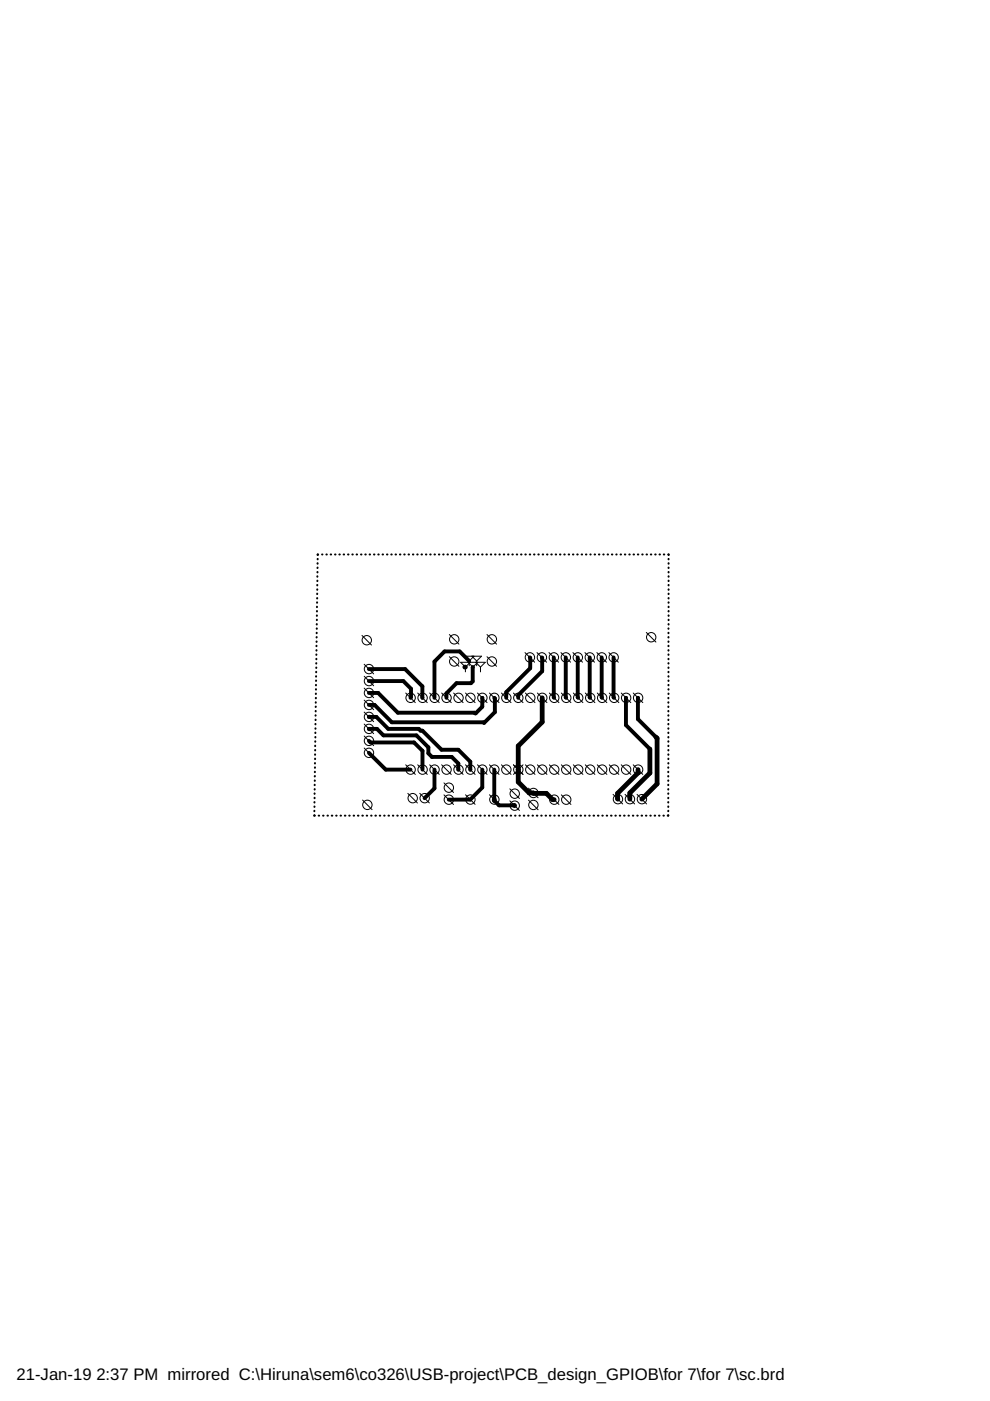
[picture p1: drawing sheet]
<svg xmlns="http://www.w3.org/2000/svg" width="210mm" height="297mm" viewBox="0 0 210 297" stroke-linecap="round" stroke-linejoin="round" font-family="sans-serif">
<defs><g id="words">
<g font-size="3.5">
<text x="3.5" y="292.5">21-Jan-19</text>
<text x="20.4" y="292.5">2:37 PM mirrored C:\Hiruna\sem6\co326\USB-project\PCB_design_GPIOB\for 7\for 7\sc.brd</text>
</g>
</g></defs>
<g fill="none" stroke="#000" stroke-width=".83">
<path d="M112.3 139.4l.1 2.3-5.1 5v1.3M114.9 139.4l.1 2.9-5.1 5.1v.6M117.4 139.4l.1 8.6M120 139.4v8.6M122.5 139.4l.1 8.6M125 139.4l.1 8.6M127.6 139.4l.1 8.6M130.1 139.4l.1 8.6M78.2 146.9h2l4.1 4.2h16.3l.3 .1 1.4-1.4v-1.8M78.2 141.9h7.7l3.7 3.6v2.4M78.2 157.1l.3 .3h9.3l1.8 1.8v4M78.2 144.4h7.3l1.6 1.6-.1 2"/>
<path d="M78.2 159.6l3.6 3.6h5.2M78.3 152h1.5l2.5 2.5h6.5l.4 .4h.4l4 4.1h3.6l2.5 2.5v1.7M78.3 154.6l-.1-.1h1.7l1.4 1.4h7l2.5 2.6v1.2l.8 .8h4.2l1.4 1.4v1.3M89.6 147.9v.1M99.5 140.1l-2-2h-3.2l-2.2 2.2v7.7M100.3 141.4l-.1 3.1-.4 .3h-3l-2.1 2.2v1M104.8 148l.1 .1v2.9l-2.3 2.3-.1-.2h-19.4l-3.7-3.6h-1.2M115 148h.1M132.7 148h.1M132.7 148v5.7l5.1 5.1M135.3 148v4.5l3.8 3.8M135.3 148h.1"/>
<path d="M92.1 163.2v4l-2.1 2M102.3 163.2v3.8l-2.6 2.5h-4.6M104.8 163.2v6.3M104.8 169.7l1 1.1h3.2"/>
</g>
<path d="M98.6 141.4h.1M115 148v5.1l-5.1 5.1v7.6l2.3 2.3 3.6 .1 1.4 1.3h.3M137.8 158.8v5.1l-4.3 4.2v1.3M139.1 156.3l.2 .2v9.7l-3.2 3.2M104.8 169.5v.2M109 170.8h.1M135.3 163.2v.7l-4.4 4.3 .1 1.2" fill="none" stroke="#000" stroke-width="1"/>
<g fill="none" stroke="#000" stroke-width=".42">
<path d="M67.3 119.4v.1M67.4 118.5v.1M67.5 117.6l-.1 .1M68.3 117.6h.1M69.2 117.6h.1M70.1 117.6h.1M71 117.6h.1M71.9 117.6h.2M72.9 117.6h.1M73.8 117.6h.1M74.7 117.6h.1M75.6 117.6h.1"/>
<path d="M76.5 117.6h.1M77.4 117.6h.2M78.4 117.6h.1M79.3 117.6h.1M80.2 117.6h.1M81.1 117.6h.1M82 117.6h.1M83 117.6h.1M83.9 117.6h.1M84.8 117.6h.1M85.7 117.6h.1M86.6 117.6h.1"/>
<path d="M87.5 117.6h.2M88.5 117.6h.1M89.4 117.6h.1M90.3 117.6h.1M91.2 117.6h.1M92.1 117.6h.1M93 117.6h.2M94 117.6h.1M94.9 117.6h.1M95.8 117.6h.1M96.7 117.6h.1M97.6 117.6h.1"/>
<path d="M98.6 117.6h.1M99.5 117.6h.1M100.4 117.6h.1M101.3 117.6h.1M102.2 117.6h.1M103.1 117.6h.1M104.1 117.6h.1M105 117.6h.1M105.9 117.6h.1M106.8 117.6h.1M107.7 117.6h.1M108.6 117.6h.1"/>
<path d="M109.6 117.6h.1M110.5 117.6h.1M111.4 117.6h.1M112.3 117.6h.1M113.2 117.6h.1M114.1 117.6h.1M115.1 117.6h.1M116 117.6h.1M116.9 117.6h.1M117.8 117.6h.1M118.7 117.6h.1M119.6 117.6h.1"/>
<path d="M120.6 117.6h.1M121.5 117.6h.1M122.4 117.6h.1M123.3 117.6h.1M124.2 117.6h.1M125.2 117.6h.1M126.1 117.6h.1M127 117.6h.1M127.9 117.6h.1M128.8 117.6h.1M129.7 117.6h.1M130.7 117.6h.1"/>
<path d="M131.6 117.6h.1M132.5 117.6h.1M133.4 117.6h.1M134.3 117.6h.1M135.2 117.6h.1M136.2 117.6h.1M137.1 117.6h.1M138 117.6h.1M138.9 117.6h.1M139.8 117.6h.1M140.7 117.6h.1M141.7 117.6l.1 .1"/>
<path d="M141.8 118.5v.1M141.8 119.4v.1M67.1 138.7v.2M67.1 139.7v.1M67.1 136.9v.1M67.1 137.8v.1M67.1 136v.1M67.1 135.1v.1M67.1 134.2v.1M67.2 132.3v.1M67.2 133.2v.1M67.2 130.5v.1"/>
<path d="M67.2 131.4v.1M67.2 128.6v.1M67.2 129.5v.1M67.2 127.7v.1M67.2 125.9v.1M67.2 126.8v.1M67.3 124v.1M67.3 124.9v.2M67.3 122.2v.1M67.3 123.1v.1M67.3 121.3v.1M67.3 120.3v.1"/>
<path d="M141.7 133.2v.1M141.7 134.2v.1M141.7 135.1v.1M141.7 136v.1M141.7 136.9v.1M141.7 137.8v.1M141.7 138.7v.2M141.7 139.7v.1M141.8 120.3v.1M141.8 121.3v.1M141.8 122.2v.1M141.8 123.1v.1"/>
<path d="M141.8 124v.1M141.8 124.9v.2M141.8 125.9v.1M141.8 126.8v.1M141.8 127.7v.1M141.8 128.6v.1M141.8 129.5v.1M141.8 130.5v.1M141.8 131.4v.1M141.8 132.3v.1M66.8 159.9v.1M66.8 158.1v.1"/>
<path d="M66.8 159v.1M66.8 157.2v.1M66.9 155.3v.1M66.9 156.3v.1M66.9 153.5v.1M66.9 154.4v.1M66.9 151.6v.1M66.9 152.6v.1M66.9 150.7v.1M67 148.9v.1M67 149.8l-.1 .1M67 147v.2"/>
<path d="M67 148v.1M67 145.2v.1M67 146.1v.1M67 143.4v.1M67 144.3v.1M67 142.4v.1M67.1 140.6v.1M67.1 141.5v.1M141.7 148v.1M141.7 148.9v.1M141.7 149.8v.1M141.7 150.7v.1"/>
<path d="M141.7 151.6v.1M141.7 152.6v.1M141.7 153.5v.1M141.7 154.4v.1M141.7 155.3v.1M141.7 156.3v.1M141.7 157.2v.1M141.7 158.1v.1M141.7 159v.1M141.7 159.9v.1M141.7 140.6v.1M141.7 141.5v.1"/>
<path d="M141.7 142.4v.1M141.7 143.4v.1M141.7 144.3v.1M141.7 145.2v.1M141.7 146.1v.1M141.7 147v.2M66.7 172.8l.1 .1M66.7 171.9v.1M66.7 170.1v.1M66.7 171v.1M66.7 168.2v.1M66.7 169.1v.1"/>
<path d="M66.7 166.4v.1M66.7 167.3v.1M66.7 165.5v.1M66.8 163.6v.1M66.8 164.5l-.1 .1M66.8 161.8v.1M66.8 162.7v.1M66.8 160.8v.2M67.6 172.9h.1M68.5 172.9h.1M69.4 172.9h.1M70.3 172.9h.2"/>
<path d="M71.3 172.9h.1M72.2 172.9h.1M73.1 172.9h.1M74 172.9h.1M75 172.9h.1M75.9 172.9h.1M76.8 172.9h.1M77.7 172.9h.2M78.7 172.9h.1M79.6 172.9h.1M80.5 172.9h.1M81.4 172.9h.2"/>
<path d="M82.4 172.9h.1M83.3 172.9h.1M84.2 172.9h.1M85.2 172.9h.1M86.1 172.9h.1M87 172.9h.1M87.9 172.9h.1M88.8 172.9h.2M89.8 172.9h.1M90.7 172.9h.1M91.6 172.9h.1M92.5 172.9h.1"/>
<path d="M93.5 172.9h.1M94.4 172.9h.1M95.3 172.9h.1M96.2 172.9h.2M97.2 172.9h.1M98.1 172.9h.1M99 172.9h.1M99.9 172.9h.2M100.9 172.9h.1M101.8 172.9h.1M102.7 172.9h.1M103.7 172.9h.1"/>
<path d="M104.6 172.9h.1M105.5 172.9h.1M106.4 172.9h.1M107.3 172.9h.2M108.3 172.9h.1M109.2 172.9h.1M110.1 172.9h.1M111 172.9h.2M112 172.9h.1M112.9 172.9h.1M113.8 172.9h.1M114.7 172.9h.2"/>
<path d="M115.7 172.9h.1M116.6 172.9h.1M117.5 172.9h.1M118.4 172.9h.2M119.4 172.9h.1M120.3 172.9h.1M121.2 172.9h.1M122.2 172.9h.1M123.1 172.9h.1M124 172.9h.1M124.9 172.9h.1M125.8 172.9h.2"/>
<path d="M126.8 172.9h.1M127.7 172.9h.1M128.6 172.9h.1M129.5 172.9h.2M130.5 172.9h.1M131.4 172.9h.1M132.3 172.9h.1M133.2 172.9h.1M134.2 172.9h.1M135.1 172.9h.1M136 172.9h.1M136.9 172.9h.2"/>
<path d="M137.9 172.9h.1M138.8 172.9h.1M139.7 172.9h.1M140.7 172.9h.1M141.7 162.7v.1M141.7 163.6v.1M141.7 164.5v.1M141.7 165.5v.1M141.7 166.4v.1M141.7 167.3v.1M141.7 168.2v.1M141.7 169.1v.1"/>
<path d="M141.7 170.1v.1M141.7 171v.1M141.7 171.9v.1M141.7 172.8l-.1 .1M141.7 160.8v.2M141.7 161.8v.1"/>
</g>
<g fill="none" stroke="#000" stroke-width=".21">
<path d="M76.8 134.7l2 2.1M95.3 134.5l2 2.1M95.3 139.2l2 2.1M100.1 139.1l1 1M100.5 139.1l-1 1M103.3 134.5l2 2.1M103.3 139.2l2 2.1M111.3 138.4l2 2M113.9 138.4l2 2M116.4 138.4l2 2M118.9 138.4l2.1 2M121.5 138.4l2 2"/>
<path d="M124 138.4l2 2M126.6 138.4l2 2M129.1 138.4l2 2M137 134.1l2.1 2M77.2 158.6l2 2M77.2 156.1l2 2M77.2 153.5l2 2.1M77.2 151l2 2M77.2 148.4l2 2.1M77.2 145.9l2 2M77.2 143.4l2 2M77.2 140.8l2 2.1"/>
<path d="M86 146.9l2.1 2.1M88.6 146.9l2 2.1M91.1 146.9l2 2.1M93.6 146.9l2.1 2.1M96.2 146.9l2 2.1M98.7 141.4l-1-1h5.2l-1 1M98.7 141.4v1.1M98.7 146.9l2 2.1M99.3 140.4l1 1M99.5 140.1l-1-1h3.6l-1 1M99.5 140.1v1.1M99.7 140.4l-1 1"/>
<path d="M100.3 141.4v1.1M100.9 140.4l1 1M101.1 140.1v1.1M101.2 146.9l2.1 2.1M101.3 140.4l-1 1M101.9 141.4v1.1M103.8 146.9l2 2.1M106.3 146.9l2.1 2.1M108.9 146.9l2 2.1M111.4 146.9l2 2.1M113.9 146.9l2.1 2.1M116.5 146.9l2 2.1"/>
<path d="M119 146.9l2.1 2.1M121.6 146.9l2 2.1M124.1 146.9l2 2.1M126.6 146.9l2.1 2.1M129.2 146.9l2 2.1M131.7 146.9l2.1 2.1M134.3 146.9l2 2.1M76.9 169.6l2 2.1M86 162.2l2.1 2M86.5 168.2l2 2M88.6 162.2l2 2M89 168.2l2 2"/>
<path d="M91.1 162.2l2 2M93.6 162.2l2.1 2M94.1 168.5l2.1 2.1M94.1 166l2.1 2M96.2 162.2l2 2M98.7 162.2l2 2M98.7 168.5l2 2M101.2 162.2l2.1 2M103.8 162.2l2 2M103.8 168.5l2 2M106.3 162.2l2.1 2M108.1 169.8l2 2"/>
<path d="M108.1 167.3l2 2M108.9 162.2l2 2M109.9 162.2v2M110.9 162.2l-2 2M111.4 162.2l2 2M112.1 167.1l2 2M112.1 169.7l2 2M113.9 162.2l2.1 2M116.5 162.2l2 2M116.5 168.5l2 2.1M119 162.2l2.1 2M119 168.5l2.1 2.1"/>
<path d="M121.6 162.2l2 2M124.1 162.2l2 2M126.6 162.2l2.1 2M129.2 162.2l2 2M130 168.4l2 2.1M131.7 162.2l2.1 2M132.5 168.4l2.1 2.1M134.3 162.2l2 2M135.1 168.4l2 2.1"/>
<circle cx="77.8" cy="135.7" r=".99"/>
<circle cx="96.3" cy="135.6" r=".99"/>
<circle cx="104.3" cy="135.6" r=".99"/>
<circle cx="112.4" cy="139.4" r=".99"/>
<circle cx="114.9" cy="139.4" r=".99"/>
<circle cx="117.4" cy="139.4" r=".99"/>
<circle cx="120" cy="139.4" r=".99"/>
<circle cx="122.5" cy="139.4" r=".99"/>
<circle cx="125.1" cy="139.4" r=".99"/>
<circle cx="127.6" cy="139.4" r=".99"/>
<circle cx="130.1" cy="139.4" r=".99"/>
<circle cx="138.1" cy="135.1" r=".99"/>
<circle cx="78.2" cy="141.9" r=".99"/>
<circle cx="78.2" cy="157.1" r=".99"/>
<circle cx="78.2" cy="154.5" r=".99"/>
<circle cx="78.2" cy="146.9" r=".99"/>
<circle cx="78.2" cy="144.4" r=".99"/>
<circle cx="78.2" cy="152" r=".99"/>
<circle cx="78.2" cy="159.6" r=".99"/>
<circle cx="78.2" cy="149.5" r=".99"/>
<circle cx="87.1" cy="148" r=".99"/>
<circle cx="89.6" cy="148" r=".99"/>
<circle cx="92.1" cy="148" r=".99"/>
<circle cx="94.7" cy="148" r=".99"/>
<circle cx="96.3" cy="140.3" r=".99"/>
<circle cx="97.2" cy="148" r=".99"/>
<circle cx="99.7" cy="148" r=".99"/>
<circle cx="102.3" cy="148" r=".99"/>
<circle cx="104.3" cy="140.3" r=".99"/>
<circle cx="104.8" cy="148" r=".99"/>
<circle cx="107.4" cy="148" r=".99"/>
<circle cx="109.9" cy="148" r=".99"/>
<circle cx="112.4" cy="148" r=".99"/>
<circle cx="115" cy="148" r=".99"/>
<circle cx="117.5" cy="148" r=".99"/>
<circle cx="120.1" cy="148" r=".99"/>
<circle cx="122.6" cy="148" r=".99"/>
<circle cx="125.1" cy="148" r=".99"/>
<circle cx="127.7" cy="148" r=".99"/>
<circle cx="130.2" cy="148" r=".99"/>
<circle cx="132.8" cy="148" r=".99"/>
<circle cx="135.3" cy="148" r=".99"/>
<circle cx="77.9" cy="170.6" r=".99"/>
<circle cx="87.1" cy="163.2" r=".99"/>
<circle cx="87.5" cy="169.2" r=".99"/>
<circle cx="89.6" cy="163.2" r=".99"/>
<circle cx="90" cy="169.2" r=".99"/>
<circle cx="92.1" cy="163.2" r=".99"/>
<circle cx="94.7" cy="163.2" r=".99"/>
<circle cx="95.2" cy="167" r=".99"/>
<circle cx="95.2" cy="169.5" r=".99"/>
<circle cx="97.2" cy="163.2" r=".99"/>
<circle cx="99.7" cy="169.5" r=".99"/>
<circle cx="99.7" cy="163.2" r=".99"/>
<circle cx="102.3" cy="163.2" r=".99"/>
<circle cx="104.8" cy="163.2" r=".99"/>
<circle cx="104.8" cy="169.5" r=".99"/>
<circle cx="107.4" cy="163.2" r=".99"/>
<circle cx="109.1" cy="170.8" r=".99"/>
<circle cx="109.1" cy="168.3" r=".99"/>
<circle cx="109.9" cy="163.2" r=".99"/>
<circle cx="112.4" cy="163.2" r=".99"/>
<circle cx="113.1" cy="168.1" r=".99"/>
<circle cx="113.1" cy="170.7" r=".99"/>
<circle cx="115" cy="163.2" r=".99"/>
<circle cx="117.5" cy="169.5" r=".99"/>
<circle cx="117.5" cy="163.2" r=".99"/>
<circle cx="120.1" cy="163.2" r=".99"/>
<circle cx="120.1" cy="169.5" r=".99"/>
<circle cx="122.6" cy="163.2" r=".99"/>
<circle cx="125.1" cy="163.2" r=".99"/>
<circle cx="127.7" cy="163.2" r=".99"/>
<circle cx="130.2" cy="163.2" r=".99"/>
<circle cx="131" cy="169.4" r=".99"/>
<circle cx="132.8" cy="163.2" r=".99"/>
<circle cx="133.6" cy="169.4" r=".99"/>
<circle cx="135.3" cy="163.2" r=".99"/>
<circle cx="136.1" cy="169.4" r=".99"/>
</g>
<use href="#words"/>
</svg>
